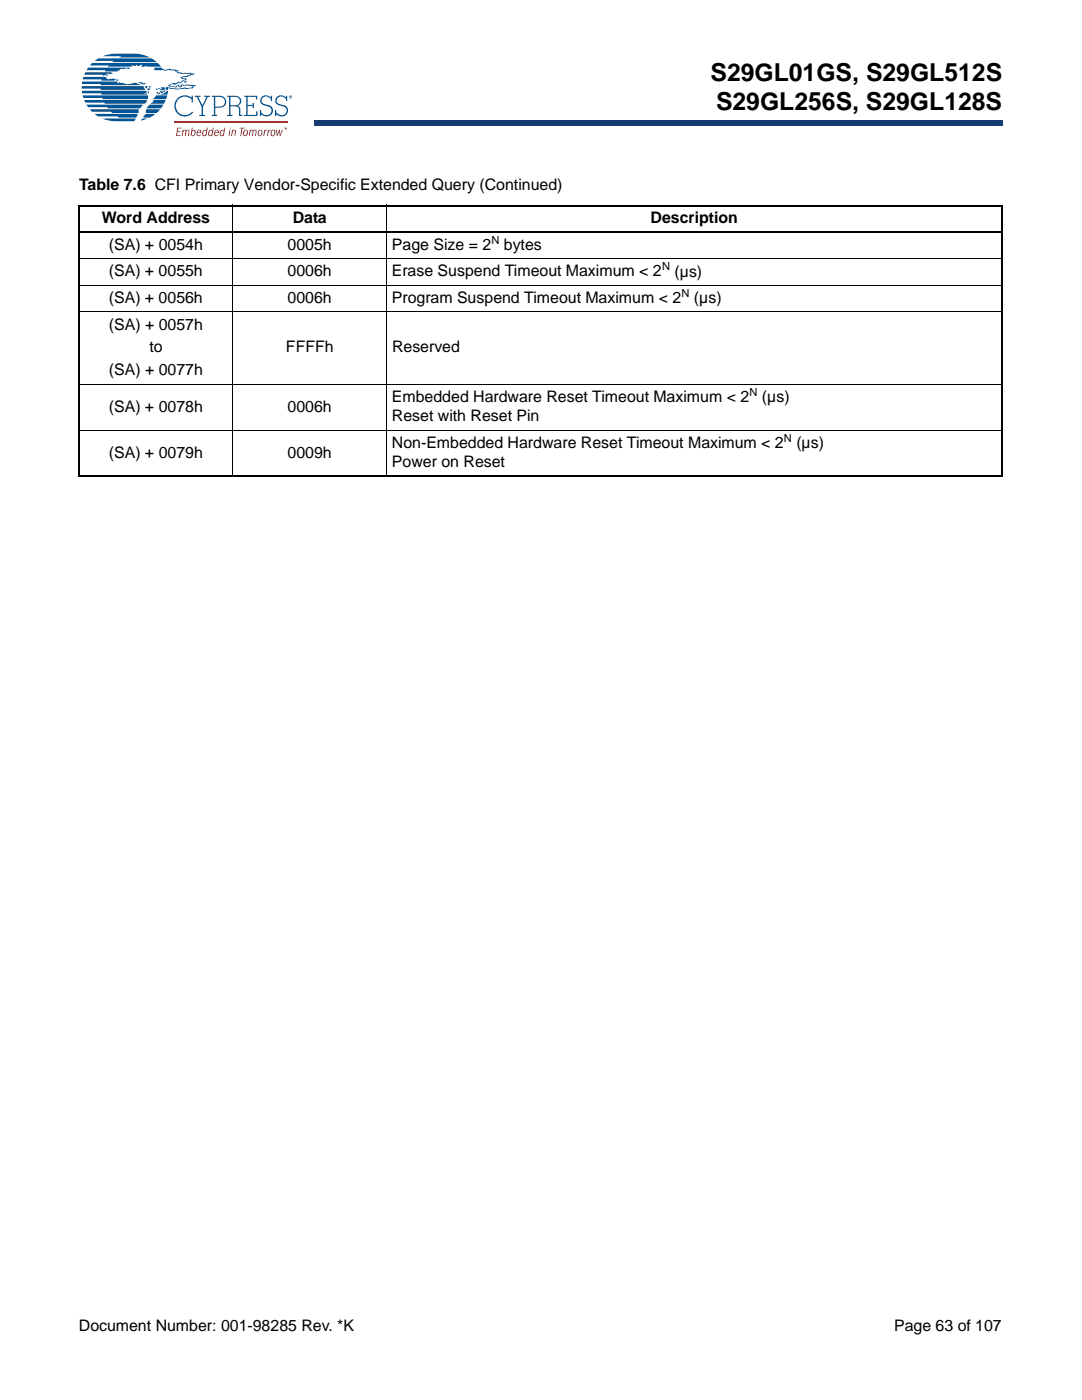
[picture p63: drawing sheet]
<svg xmlns="http://www.w3.org/2000/svg" width="216mm" height="279mm" viewBox="0 0 216 279" stroke-linecap="round" stroke-linejoin="round" font-family="sans-serif">
<defs><g id="words">
<g font-size="4.9">
<text x="141.8" y="16.3">S29GL01GS, S29GL512S</text>
<text x="142.9" y="21.9">S29GL256S, S29GL128S</text>
</g>
<g font-size="3.2">
<text x="15.8" y="37.9">Table 7.6 CFI Primary Vendor-Specific Extended Query (Continued)</text>
<text x="20.3" y="44.6">Word Address</text>
<text x="58.4" y="44.6">Data</text>
<text x="129.8" y="44.6">Description</text>
<text x="21.7" y="49.9">(SA) + 0054h</text>
<text x="57.4" y="49.9">0005h</text>
<text x="78.2" y="49.9">Page Size = 2</text>
<text x="100.5" y="49.9">bytes</text>
<text x="21.7" y="55.2">(SA) + 0055h</text>
<text x="57.4" y="55.2">0006h</text>
<text x="78.2" y="55.2">Erase Suspend Timeout Maximum &lt; 2</text>
<text x="134.6" y="55.2">(µs)</text>
<text x="21.7" y="60.5">(SA) + 0056h</text>
<text x="21.7" y="65.8">(SA) + 0057h</text>
<text x="57.4" y="60.5">0006h</text>
<text x="78.2" y="60.5">Program Suspend Timeout Maximum &lt; 2</text>
<text x="138.5" y="60.5">(µs)</text>
<text x="29.8" y="70.3">to</text>
<text x="57.1" y="70.3">FFFFh</text>
<text x="78.2" y="70.3">Reserved</text>
<text x="21.7" y="74.9">(SA) + 0077h</text>
<text x="21.7" y="82.2">(SA) + 0078h</text>
<text x="57.4" y="82.2">0006h</text>
<text x="78.2" y="80.2">Embedded Hardware Reset Timeout Maximum &lt; 2</text>
<text x="152" y="80.2">(µs)</text>
<text x="78.2" y="89.4">Non-Embedded Hardware Reset Timeout Maximum &lt; 2</text>
<text x="78.2" y="84.1">Reset with Reset Pin</text>
<text x="158.9" y="89.4">(µs)</text>
<text x="21.7" y="91.3">(SA) + 0079h</text>
<text x="57.4" y="91.3">0009h</text>
<text x="78.2" y="93.3">Power on Reset</text>
<text x="15.7" y="265.6">Document Number: 001-98285 Rev. *K</text>
<text x="178.4" y="265.6">Page 63 of 107</text>
</g>
<g font-size="2.2">
<text x="98" y="48.6">N</text>
<text x="132.1" y="53.9">N</text>
<text x="136" y="59.2">N</text>
<text x="149.6" y="79">N</text>
<text x="156.4" y="88.1">N</text>
</g>
</g></defs>
<path d="M62.8 24.1h137.3v.9h-137.3z" fill="#163b71"/>
<path d="M62.7 25h137.3M62.8 24.1h137.2" fill="none" stroke="#163b71" stroke-width=".2"/>
<path d="M62.7 24h.2v1h-.2z" fill="#163b71"/>
<path d="M16.3 10.7h42v16.5h-42z" fill="#fff"/>
<g fill="#005596">
<path d="M29.5 17.6l.5 .1-.1 .2h-.6z"/>
<path d="M16.3 18.1h12.9a.28 .28 0 0 1 0 .4 .28 .28 0 0 1-.4 .1l.6 .3h-9.2v-.3h-3.8z"/>
<path d="M17 14.4h5.5l-.3 .2 .3 .1-1.5 .1 .7 .2h-.9l-.3 .2 .1-.3h-3.8z"/>
<path d="M18.9 12.2l.7-.6h10.6l1.1 .8h-8.9l.3-.3z"/>
<path d="M20.5 11.2l2-.5h4.5h-.2l1.6 .2 1.5 .6h-6.2l.6-.3z"/>
<path d="M16.4 16.3h6.9l.3 .4 .2-.3 .5 .2 .4-.1-.1 .2 1.3 .1a1.82 1.82 0 0 1 2.2 .2h-8v-.2h-3.8z"/>
<path d="M27.6 16.4h.5l.4 .1 .1 .2 .4-.1v.1l-.6 .1z"/>
<path d="M16.6 15.3h4.3l.5 .2-.2 .1a.85 .85 0 0 0 1 .1h1.1l-.4 .4h-2.7l.1-.3h-3.8z"/>
<path d="M23.2 16l.4-.2v.3h-.4z"/>
<path d="M17.6 13.5h8.1l.2 .1-.2 .2-.5-.2-.4 .1a1.76 1.76 0 0 0-1.4 .6h-2.5l.1-.3h-3.7z"/>
<path d="M30.6 13.5h1.7a.98 .98 0 0 0 1.4 .3l.3-.1 .1 .2 1.5 .1-.1 .3 .1 .1 .9 .2 .4-.1h1.3l-.1 .2h.8l-.9 .4h-.3l-.1 .2-1.3 .2 .9 .2v.2l-.2 .2 .3 .2a.37 .37 0 0 1-.4 .2 .37 .37 0 0 1-.3-.3l-.6 .4-.4-.1-.2 .2h-.5l.2 .2h-.2a.69 .69 0 0 0-1 .2l1.2 .2-.1-.2 .7-.2 .2 .3a.61 .61 0 0 1 .9-.3l.6-.1 1.7 .2-.8 .7-2.9 .2-1.9-.3v.3h-.3a.31 .31 0 0 1-.2-.3 .31 .31 0 0 1 .2-.3l1 .3a5.2 5.2 0 0 0 2.6-.1l.5 .1 1.1-.1-.1-.2 .2-.1-2.2-.1v.2l-.3 .1h-.2l-.2-.3-.4 .1v.3l-1.4-.2-.3-.3 1.1-.4a.92 .92 0 0 0 1-.3l.3 .1 .4-.2a.45 .45 0 0 1 .7 .2l-.2-.4 .1-.2a.55 .55 0 0 1-.8-.5l1.2-.1 .2-.3h.6l-.3-.2-1.6 .1-.6-.2h-.3v-.4h-.3l-.2-.2-4.2-.1 .5-.2h-.3z"/>
<path d="M32.1 17.5l.5-.2 .2 .2 .2 .4h-1.1l.4-.2-.2-.1z"/>
<path d="M31.2 17.6l.3 .3h-.3z"/>
<path d="M16.3 17.2h12.4l.3 .7h-8.9v-.2h-3.8z"/>
<path d="M31.6 17.6l.3 .1-.2 .2z"/>
<path d="M29.7 17.2h.3v.1l-.1 .2-.2-.1z"/>
<path d="M29 17.2h.4l-.2 .5z"/>
<path d="M29.5 18.2l.3 .1-.1 .3-.2-.2z"/>
<path d="M18.2 12.7l.2-.1h13.1l.6 .7h-2.8l-.1-.1-.7 .1h-.3l.1-.4-.7 .3-.4-.3-.1 .2h-.8v.2h-4.8l.2-.2h-3.8z"/>
<path d="M31.9 18.1l1.2 .1a.44 .44 0 0 1-.7 0l-.2 .1 .4 .2-.5 .1z"/>
<path d="M32.1 18.8l.7-.2 .7-.5-.1 .8h-1.3z"/>
<path d="M31.7 18.5h.2v.2l-.5 .1z"/>
<path d="M31.3 18.4h.3l-.3 .3z"/>
<path d="M16.5 19h13v.2v.6h-9l-.1-.2h-3.8z"/>
<path d="M16.8 20h12.5v.1l-.4 .6h-8l-.1-.2h-3.8z"/>
<path d="M17.2 20.9h11.3l-.5 .7h-6.5l-.1-.2h-3.8z"/>
<path d="M17.9 21.8h9.8v.8h-5.3l-.2-.3h-3.8z"/>
<path d="M18.9 22.7h8.6l-.4 .8h-3.3l-.4-.3h-3.8z"/>
<path d="M20.4 23.7h6.7l-.3 .5h-3.7l-1.1-.1z"/>
<path d="M31.1 19h2.3l-.3 .8h-2.5z"/>
<path d="M30.6 20h2.5l-.4 .7h-2.6l.5-.5z"/>
<path d="M29.6 21.2l.2-.3h2.8l-.5 .7-2.8 .1z"/>
<path d="M29.2 21.8h2.8l-.8 .8h-2.1z"/>
<path d="M29 22.7h2l-1.2 .8h-1.2z"/>
<path d="M28.2 23.8l.2-.1h1l-1.3 .4z"/>
<path d="M35.4 19.6a2.15 2.15 0 0 1 2.8-.1v-.4h.3v1.3h-.3v-.6a1.84 1.84 0 0 0-2.6 .1 1.84 1.84 0 0 0 .1 2.6 1.84 1.84 0 0 0 2.7-.2l.1 .1a2.11 2.11 0 0 1-3 .3 2.11 2.11 0 0 1-.1-3.1z"/>
<path d="M38.8 19.1h1.2v.2h-.5l.9 1.7 .8-1.7h-.5v-.2h1.2v.2h-.4l-1 2v1.6h.4v.2h-1.1v-.2h.4v-1.6l-1-2h-.4z"/>
<path d="M48.7 19.1h2.6v.7h-.2v-.5h-1.7v1.6h1v-.4h.3v1.1h-.3v-.4h-1v1.7h1.7v-.7h.3v.9h-2.7v-.2h.4v-3.6h-.4z"/>
<path d="M52.1 19.4a1.28 1.28 0 0 1 2 .1v-.4h.2v1.1h-.2a.89 .89 0 0 0-1.1-.9 .89 .89 0 0 0-.6 1.2l.4 .3a1.49 1.49 0 0 1 1.7 1.2 1.34 1.34 0 0 1-1 1.2 1.34 1.34 0 0 1-1.4-.4v.3h-.3v-1.2h.3a.99 .99 0 0 0 1.1 1.1 .89 .89 0 0 0 1-.7 .89 .89 0 0 0-.7-1 1.44 1.44 0 0 1-1.6-1.2z"/>
<path d="M55.1 19.4a1.28 1.28 0 0 1 2 .1v-.4h.2v1.1h-.2a.89 .89 0 0 0-1.1-.9 .89 .89 0 0 0-.6 1.2l.4 .3a1.49 1.49 0 0 1 1.7 1.2 1.34 1.34 0 0 1-.9 1.2 1.34 1.34 0 0 1-1.5-.4v.3h-.2v-1.2h.2a.99 .99 0 0 0 1.1 1.1 .89 .89 0 0 0 1-.7 .89 .89 0 0 0-.7-1 1.44 1.44 0 0 1-1.6-1.2z"/>
<path d="M43 19.3v2a1.58 1.58 0 0 0 1.8-.7 .99 .99 0 0 0-1-1.3zM42.3 19.1a2.62 2.62 0 0 1 2.6 .5 1.21 1.21 0 0 1 .1 1.3 1.21 1.21 0 0 1-1.3 .6h-.7v1.4h.4v.2h-1.1v-.2h.4v-3.6h-.4z"/>
<path d="M46 19.3v1.7h1a.84 .84 0 0 0 .9-.9 .84 .84 0 0 0-1.1-.8zM45.3 19.1a2.71 2.71 0 0 1 2.6 .4 .99 .99 0 0 1-.5 1.6 .77 .77 0 0 1 .6 .9v.9h.4v.2h-.7v-1.1a.73 .73 0 0 0-.9-.8h-.8v1.7h.4v.2h-1.1v-.2h.4v-3.6h-.4z"/>
</g>
<path d="M34.8 24.3h22.7" fill="none" stroke="#e12726" stroke-width=".29"/>
<g fill="#e12726">
<path d="M35.4 25.5h.9l-.1 .1h-.7v.6h.5v.2h-.6l-.1 .6h.8l-.1 .1h-.9z"/>
<path d="M36.4 25.9h.2v.2l.3-.2 .3 .2a.35 .35 0 0 1 .5-.2 .35 .35 0 0 1 .1 .5l-.1 .7h-.2l.1-.9-.2-.1-.4 1h-.1l.1-.9-.1-.2a1.08 1.08 0 0 0-.5 1.1h-.2z"/>
<path d="M46.3 25.9h.2l-.1 .2a.35 .35 0 0 1 .5-.2 .35 .35 0 0 1 .2 .6l-.2 .6h-.1l.1-.9v-.1h-.3l-.3 1h-.2z"/>
<path d="M47.8 25.5h1v.1h-.4l-.3 1.5h-.2l.3-1.5h-.4z"/>
<path d="M49.8 25.9h.2v.2l.3-.2 .3 .2a.35 .35 0 0 1 .5-.2 .35 .35 0 0 1 .1 .5l-.1 .7h-.2l.1-.9-.2-.1-.4 1h-.1l.1-.9-.1-.2a1.08 1.08 0 0 0-.5 1.1h-.2z"/>
<path d="M52.7 25.9h.2v.3l.4-.3v.2l-.4 .1-.2 .9h-.2z"/>
<path d="M53.5 25.9h.1v.3l.4-.3v.2l-.3 .1-.2 .9h-.2z"/>
<path d="M55.1 25.9h.2v1l.4-1h.2v1l.4-1h.2l-.5 1.2h-.2l-.1-.9-.3 .9h-.2z"/>
<path d="M38.5 26.1l-.2 .6 .2 .3a.74 .74 0 0 0 .3-.9zM38.3 25.5h.2l-.1 .6 .3-.2a.68 .68 0 0 1 .3 .7 .68 .68 0 0 1-.6 .6l-.2-.3-.2 .2z"/>
<path d="M39.6 26.1l-.2 .3h.6l-.1-.3zM39.4 26.1a.43 .43 0 0 1 .7 0l.1 .4-.8 .1 .1 .4h.3l.2-.2 .1 .1a.45 .45 0 0 1-.4 .3 .45 .45 0 0 1-.4-.3z"/>
<path d="M40.7 26.1l-.2 .6 .1 .3a.54 .54 0 0 0 .5-.4 .54 .54 0 0 0-.2-.6zM40.5 26.1l.4-.2 .3 .2 .1-.6h.1l-.2 1.6h-.2v-.1a.37 .37 0 0 1-.3 .2 .37 .37 0 0 1-.3-.2z"/>
<path d="M41.9 26.1l-.2 .6 .1 .3a.54 .54 0 0 0 .5-.4 .54 .54 0 0 0-.2-.6zM41.7 26.1l.4-.2 .3 .2 .1-.6h.1l-.2 1.6h-.2v-.1a.37 .37 0 0 1-.3 .2 .37 .37 0 0 1-.3-.2z"/>
<path d="M43.1 26.1l-.2 .3h.6l-.1-.3zM42.9 26.1a.43 .43 0 0 1 .7 0l.1 .4-.8 .1 .1 .4h.3l.2-.2 .1 .1a.45 .45 0 0 1-.4 .3 .45 .45 0 0 1-.4-.3z"/>
<path d="M44.2 26.1l-.2 .6 .1 .3a.54 .54 0 0 0 .5-.4 .54 .54 0 0 0-.2-.6zM44 26.1l.4-.2 .3 .2 .1-.6h.1l-.2 1.6h-.2v-.1a.37 .37 0 0 1-.3 .2 .37 .37 0 0 1-.3-.2z"/>
<path d="M45.9 25.5h.2l-.1 .2h-.2zM45.8 25.9h.2l-.2 1.2h-.2z"/>
<path d="M48.8 26.1l-.1 .6 .2 .3a.58 .58 0 0 0 .2-1zM48.7 26.1a.45 .45 0 0 1 .7 0 .69 .69 0 0 1 0 .8 .69 .69 0 0 1-.7 .2 .87 .87 0 0 1 0-1z"/>
<path d="M51.8 26.1l-.2 .6 .2 .3a.58 .58 0 0 0 .2-1zM51.6 26.1a.45 .45 0 0 1 .7 0 .69 .69 0 0 1 0 .8 .69 .69 0 0 1-.7 .2 .87 .87 0 0 1 0-1z"/>
<path d="M54.3 26.1l-.1 .6 .2 .3a.58 .58 0 0 0 .1-1zM54.2 26.1a.45 .45 0 0 1 .7 0 .69 .69 0 0 1 0 .8 .69 .69 0 0 1-.7 .2 .87 .87 0 0 1 0-1z"/>
<path d="M56.9 25.4l.2 .3 .1-.3v.4v-.3l-.1 .3-.2-.3v.3zM56.6 25.4h.3l-.1 .4z"/>
</g>
<path d="M57.9 19.2l.1 .1zM57.8 19.2h.3v.3l-.1-.1-.2 .1zM57.7 19.3a.26 .26 0 0 0 .5 0 .26 .26 0 0 0-.5 0zM57.6 19.3a.35 .35 0 0 1 .7 0 .35 .35 0 0 1-.7 0z" fill="#005596"/>
<path d="M15.6 41.1h184.5M15.6 46.4h184.5M15.8 41.2v53.7M200 41.2v53.7M15.6 95h184.5" fill="none" stroke="#000" stroke-width=".36"/>
<path d="M15.6 51.6h184.5M15.6 56.9h184.5M46.5 40.9v54.3M77.2 40.9v54.3M15.6 62.2h184.5M15.6 76.7h184.5M15.6 85.9h184.5" fill="none" stroke="#000" stroke-width=".2"/>
<use href="#words"/>
</svg>
